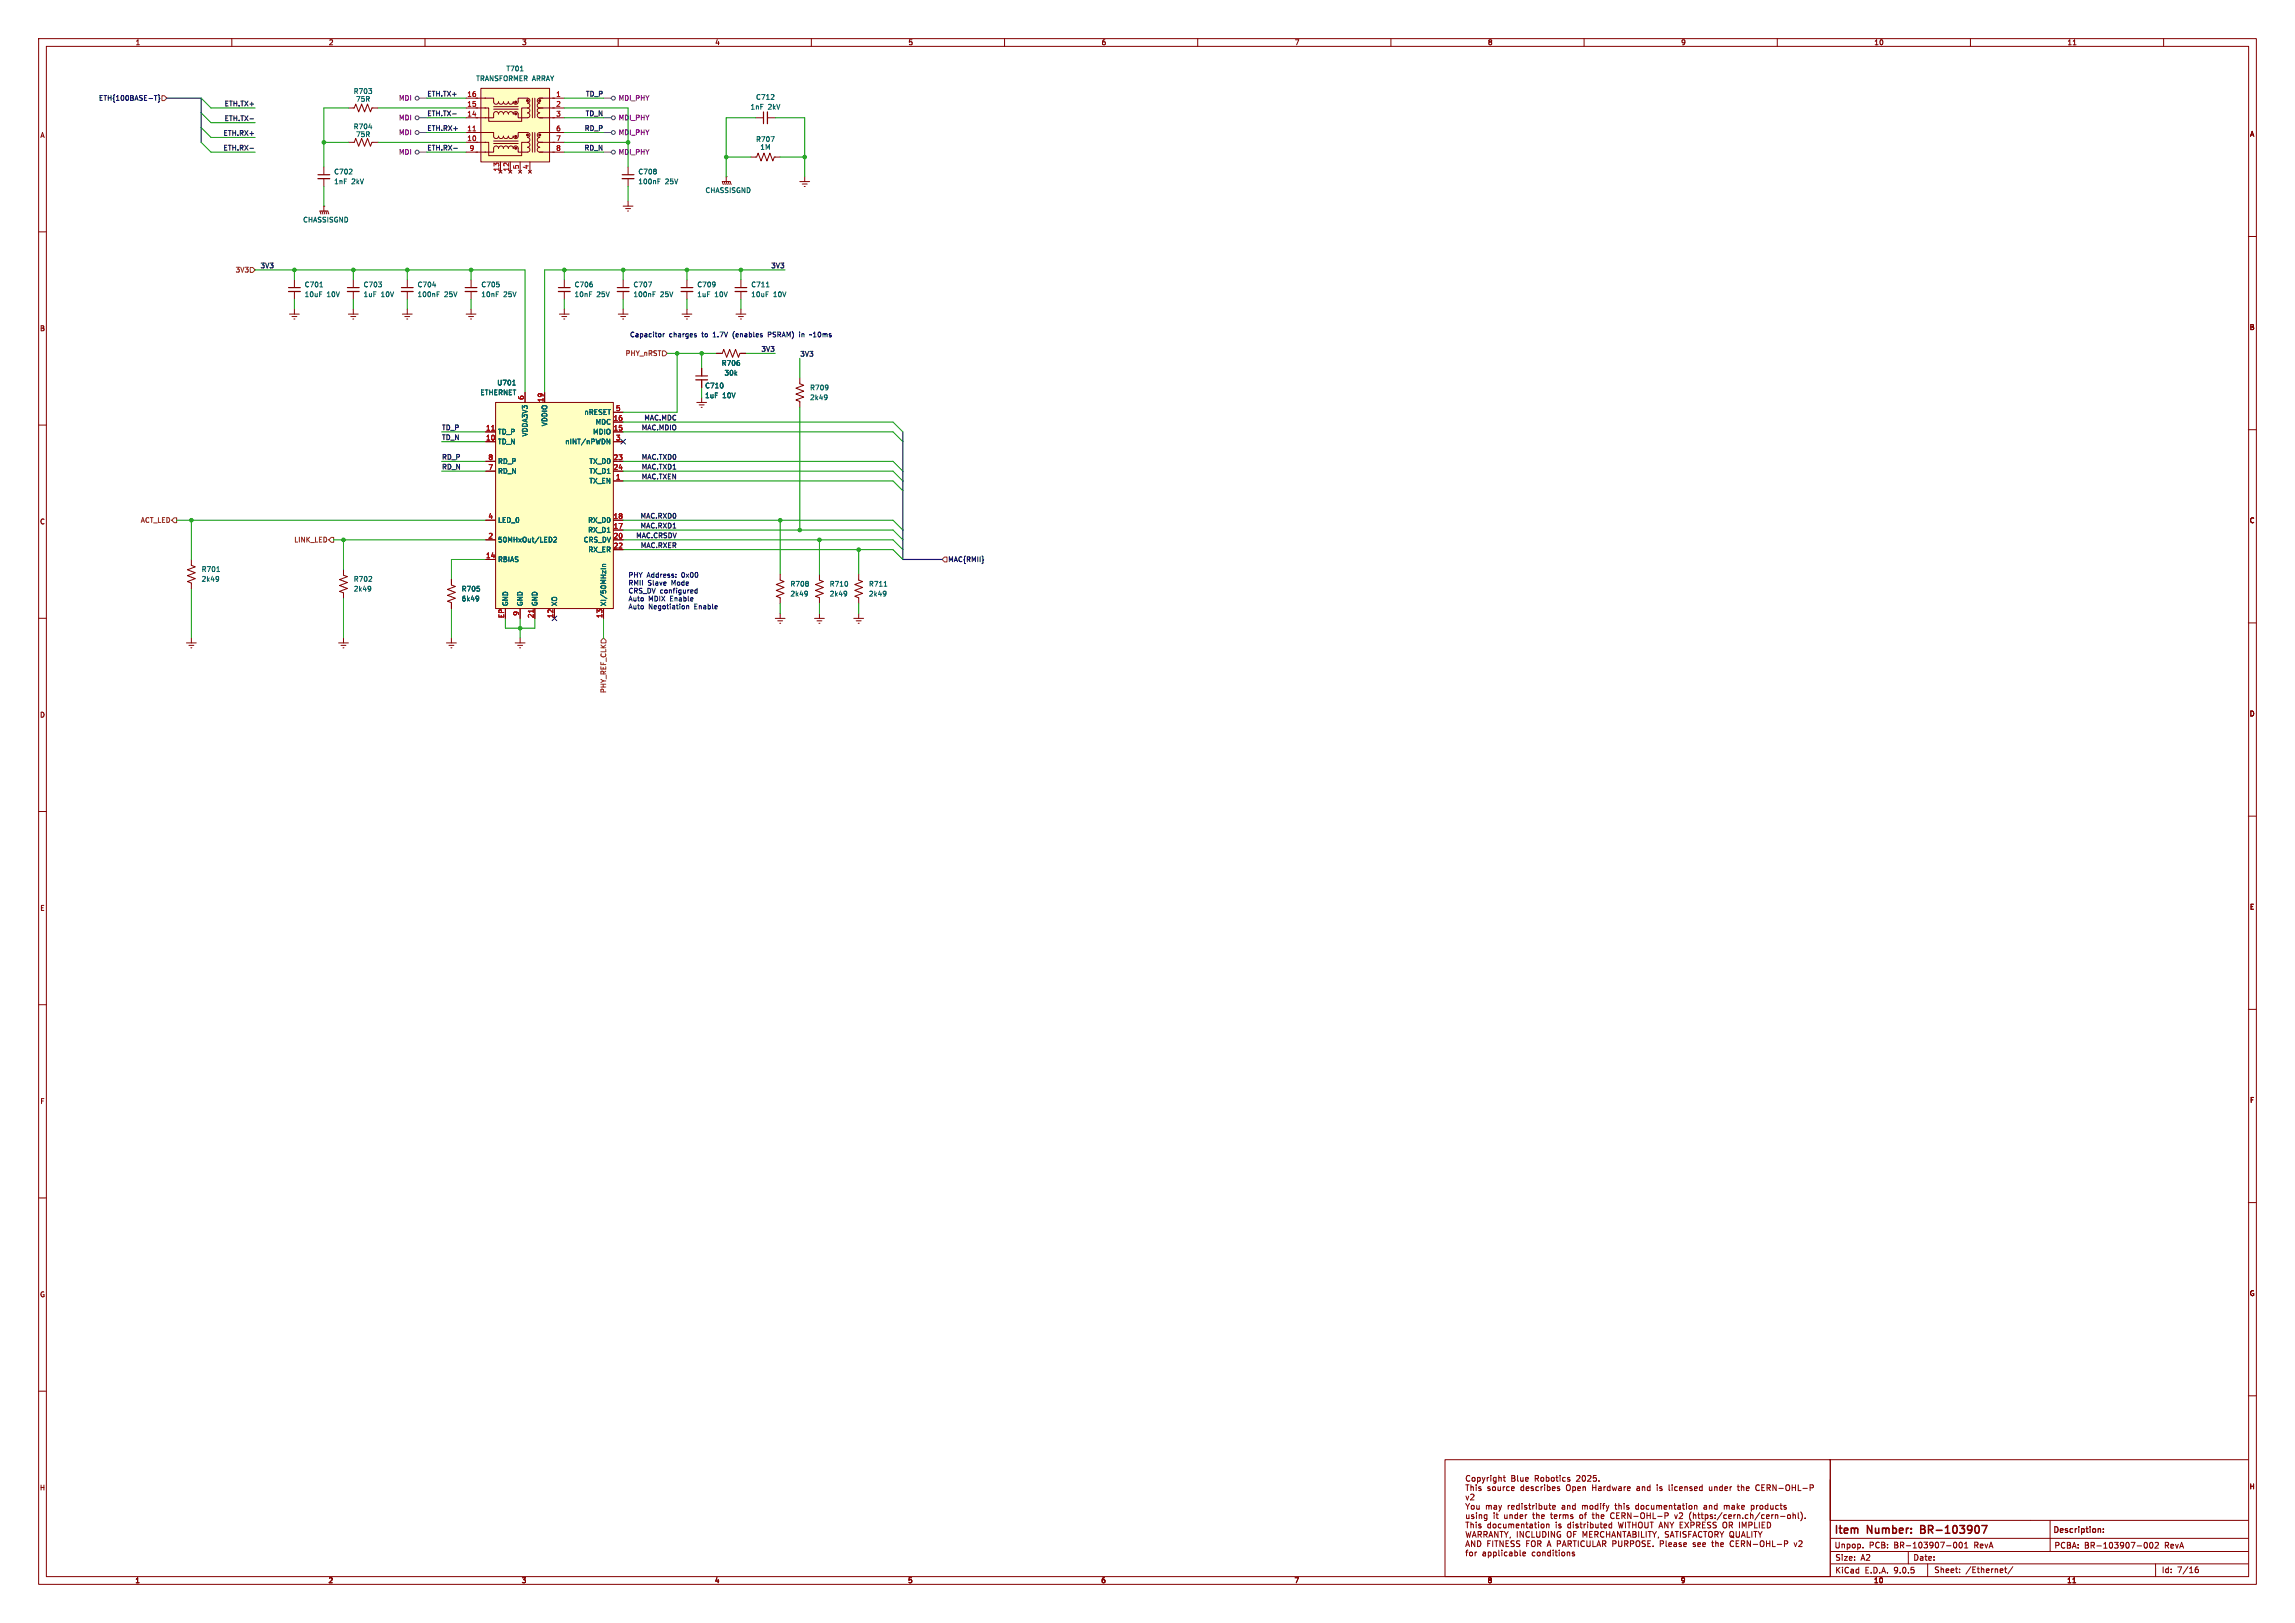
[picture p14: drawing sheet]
<svg xmlns="http://www.w3.org/2000/svg" width="594mm" height="420mm" viewBox="0 0 594 420" stroke-linecap="round" stroke-linejoin="round" font-family="sans-serif">
<defs><g id="words">
<g font-size="2.8" fill="#840000">
<text x="474.6" y="397.5">Item</text>
<text x="483.4" y="397.5">Number:</text>
<text x="498" y="397.5">BR-103907</text>
</g>
<g font-size="2.1" fill="#840000">
<text x="379.1" y="393.3">Copyright</text>
<text x="391" y="393.3">Blue</text>
<text x="397.2" y="393.3">Robotics</text>
<text x="421.6" y="393.3">source</text>
<text x="430.3" y="393.3">describes</text>
<text x="442.3" y="393.3">Open</text>
<text x="449.1" y="393.3">Hardware</text>
<text x="460.8" y="393.3">and</text>
<text x="466.2" y="393.3">is</text>
<text x="474.7" y="400.9">Unpop.</text>
<text x="483.7" y="400.9">PCB:</text>
<text x="490.3" y="400.9">BR-103907-001</text>
<text x="511.1" y="400.9">RevA</text>
<text x="531.3" y="397.1">Description:</text>
<text x="531.6" y="400.9">PCBA:</text>
<text x="539.4" y="400.9">BR-103907-002</text>
<text x="560.3" y="400.9">RevA</text>
<text x="474.9" y="404.1">Size:</text>
<text x="474.9" y="407.4">KiCad</text>
<text x="481.6" y="404.1">A2</text>
<text x="482.6" y="407.4">E.D.A.</text>
<text x="490.2" y="407.4">9.0.5</text>
<text x="495.1" y="404.1">Date:</text>
<text x="500.5" y="407.3">Sheet:</text>
<text x="508.7" y="407.3">/Ethernet/</text>
<text x="559.4" y="407.3">Id:</text>
<text x="563.5" y="407.3">7/16</text>
</g>
<g font-size="1.8" fill="#840000">
<text x="35" y="11.9">1</text>
<text x="85" y="11.9">2</text>
<text x="135" y="11.9">3</text>
<text x="185" y="11.9">4</text>
<text x="235" y="11.9">5</text>
<text x="285" y="11.9">6</text>
<text x="335" y="11.9">7</text>
<text x="385" y="11.9">8</text>
<text x="435" y="11.9">9</text>
<text x="485" y="11.9">10</text>
<text x="535" y="11.9">11</text>
<text x="10.3" y="35.9">A</text>
<text x="582.3" y="35.6">A</text>
<text x="10.3" y="85.9">B</text>
<text x="582.2" y="85.6">B</text>
<text x="10.3" y="135.9">C</text>
<text x="582.2" y="135.6">C</text>
<text x="10.3" y="185.9">D</text>
<text x="582.2" y="185.6">D</text>
<text x="10.3" y="235.9">E</text>
<text x="582.2" y="235.6">E</text>
<text x="10.3" y="285.9">F</text>
<text x="582.3" y="285.6">F</text>
<text x="10.3" y="335.9">G</text>
<text x="582.2" y="335.6">G</text>
<text x="10.2" y="385.9">H</text>
<text x="582.1" y="385.6">H</text>
<text x="34.9" y="409.9">1</text>
<text x="84.9" y="409.9">2</text>
<text x="134.9" y="409.9">3</text>
<text x="184.9" y="409.9">4</text>
<text x="234.9" y="409.9">5</text>
<text x="284.9" y="409.9">6</text>
<text x="334.9" y="409.9">7</text>
<text x="384.9" y="409.9">8</text>
<text x="434.9" y="409.9">9</text>
<text x="484.9" y="409.9">10</text>
<text x="534.9" y="409.9">11</text>
</g>
<g font-size="1.8" fill="#006464">
<text x="123.1" y="21.2">TRANSFORMER ARRAY</text>
<text x="131" y="18.6">T701</text>
<text x="91.4" y="24.5">R703</text>
<text x="92" y="26.5">75R</text>
<text x="194.1" y="28.5">1nF</text>
<text x="195.6" y="26">C712</text>
<text x="198.8" y="28.5">2kV</text>
<text x="91.4" y="33.6">R704</text>
<text x="92" y="35.7">75R</text>
<text x="195.6" y="36.9">R707</text>
<text x="196.7" y="39">1M</text>
<text x="86.4" y="45.3">C702</text>
<text x="86.4" y="47.9">1nF</text>
<text x="91" y="47.9">2kV</text>
<text x="165.1" y="45.3">C708</text>
<text x="165.1" y="47.9">100nF</text>
<text x="172.1" y="47.9">25V</text>
<text x="182.5" y="50.1">CHASSISGND</text>
<text x="78.3" y="57.8">CHASSISGND</text>
<text x="78.7" y="74.5">C701</text>
<text x="78.7" y="77.1">10uF</text>
<text x="84.6" y="77.1">10V</text>
<text x="94" y="74.5">C703</text>
<text x="94" y="77.1">1uF</text>
<text x="98.6" y="77.1">10V</text>
<text x="108" y="74.5">C704</text>
<text x="108" y="77.1">100nF</text>
<text x="115" y="77.1">25V</text>
<text x="124.5" y="74.5">C705</text>
<text x="124.5" y="77.1">10nF</text>
<text x="130.3" y="77.1">25V</text>
<text x="148.6" y="74.5">C706</text>
<text x="148.6" y="77.1">10nF</text>
<text x="154.4" y="77.1">25V</text>
<text x="163.8" y="74.5">C707</text>
<text x="163.8" y="77.1">100nF</text>
<text x="170.9" y="77.1">25V</text>
<text x="180.3" y="74.5">C709</text>
<text x="180.3" y="77.1">1uF</text>
<text x="185" y="77.1">10V</text>
<text x="194.3" y="74.5">C711</text>
<text x="194.3" y="77.1">10uF</text>
<text x="200.1" y="77.1">10V</text>
<text x="186.7" y="94.8">R706</text>
<text x="128.6" y="99.9">U701</text>
<text x="182.4" y="100.7">C710</text>
<text x="187.4" y="97.4">30k</text>
<text x="209.6" y="101.2">R709</text>
<text x="124.2" y="102.5">ETHERNET</text>
<text x="151.1" y="107.5">nRESET</text>
<text x="182.4" y="103.2">1uF</text>
<text x="187" y="103.2">10V</text>
<text x="209.6" y="103.7">2k49</text>
<text x="128.8" y="112.6">TD_P</text>
<text x="136.8" y="113.1" transform="rotate(-90 136.8 113.1)">VDDA3V3</text>
<text x="141.8" y="110.4" transform="rotate(-90 141.8 110.4)">VDDIO</text>
<text x="153.4" y="112.6">MDIO</text>
<text x="154" y="110.1">MDC</text>
<text x="128.8" y="115.2">TD_N</text>
<text x="146.2" y="115.2">nINT/nPWDN</text>
<text x="128.8" y="120.2">RD_P</text>
<text x="128.8" y="122.8">RD_N</text>
<text x="152.4" y="120.2">TX_D0</text>
<text x="152.4" y="122.8">TX_D1</text>
<text x="152.4" y="125.3">TX_EN</text>
<text x="128.8" y="135.5">LED_0</text>
<text x="152.1" y="135.5">RX_D0</text>
<text x="128.8" y="140.6">50MHxOut/LED2</text>
<text x="151" y="140.6">CRS_DV</text>
<text x="152.1" y="138">RX_D1</text>
<text x="152.2" y="143.1">RX_ER</text>
<text x="52.1" y="148.2">R701</text>
<text x="128.8" y="145.6">RBIAS</text>
<text x="52.1" y="150.7">2k49</text>
<text x="91.4" y="150.7">R702</text>
<text x="91.4" y="153.3">2k49</text>
<text x="119.4" y="153.3">R705</text>
<text x="119.4" y="155.8">6k49</text>
<text x="204.5" y="152">R708</text>
<text x="204.5" y="154.5">2k49</text>
<text x="214.6" y="152">R710</text>
<text x="214.6" y="154.5">2k49</text>
<text x="224.8" y="152">R711</text>
<text x="224.8" y="154.5">2k49</text>
<text x="131.7" y="157" transform="rotate(-90 131.7 157)">GND</text>
<text x="135.5" y="157" transform="rotate(-90 135.5 157)">GND</text>
<text x="139.3" y="157" transform="rotate(-90 139.3 157)">GND</text>
<text x="144.4" y="157" transform="rotate(-90 144.4 157)">XO</text>
<text x="157.1" y="157" transform="rotate(-90 157.1 157)">XI/50MHzIn</text>
</g>
<g font-size="1.8" fill="#000084">
<text x="25.5" y="26.3">ETH{100BASE-T}</text>
<text x="245.3" y="145.6">MAC{RMII}</text>
</g>
<g font-size="1.8" fill="#0f0f0f">
<text x="58" y="27.6">ETH.TX+</text>
<text x="110.5" y="25.1">ETH.TX+</text>
<text x="151.5" y="25.1">TD_P</text>
<text x="57.7" y="35.2">ETH.RX+</text>
<text x="58" y="31.4">ETH.TX-</text>
<text x="110.5" y="30.1">ETH.TX-</text>
<text x="110.5" y="33.9">ETH.RX+</text>
<text x="151.2" y="33.9">RD_P</text>
<text x="151.5" y="30.1">TD_N</text>
<text x="57.7" y="39">ETH.RX-</text>
<text x="110.5" y="39">ETH.RX-</text>
<text x="151.2" y="39">RD_N</text>
<text x="67.3" y="69.5">3V3</text>
<text x="199.5" y="69.5">3V3</text>
<text x="196.9" y="91.1">3V3</text>
<text x="207" y="92.4">3V3</text>
<text x="114.3" y="114">TD_N</text>
<text x="114.3" y="111.4">TD_P</text>
<text x="166" y="111.4">MAC.MDIO</text>
<text x="166.7" y="108.9">MAC.MDC</text>
<text x="114.3" y="119">RD_P</text>
<text x="166" y="119">MAC.TXD0</text>
<text x="114.3" y="121.6">RD_N</text>
<text x="166" y="124.1">MAC.TXEN</text>
<text x="166" y="121.6">MAC.TXD1</text>
<text x="165.7" y="136.8">MAC.RXD1</text>
<text x="165.7" y="134.3">MAC.RXD0</text>
<text x="164.5" y="139.4">MAC.CRSDV</text>
<text x="165.7" y="141.9">MAC.RXER</text>
</g>
<g font-size="1.8" fill="#840084">
<text x="103.2" y="26.3">MDI</text>
<text x="160" y="26.3">MDI_PHY</text>
<text x="103.2" y="31.3">MDI</text>
<text x="103.2" y="35.2">MDI</text>
<text x="160" y="35.2">MDI_PHY</text>
<text x="160" y="31.3">MDI_PHY</text>
<text x="103.2" y="40.2">MDI</text>
<text x="160" y="40.2">MDI_PHY</text>
</g>
<g font-size="1.8" fill="#a90000">
<text x="120.8" y="25.1">16</text>
<text x="120.8" y="27.7">15</text>
<text x="143.8" y="25.1">1</text>
<text x="143.8" y="27.7">2</text>
<text x="120.8" y="30.2">14</text>
<text x="120.8" y="34">11</text>
<text x="143.8" y="30.2">3</text>
<text x="143.8" y="34">6</text>
<text x="120.8" y="36.6">10</text>
<text x="121.4" y="39.1">9</text>
<text x="143.8" y="36.6">7</text>
<text x="143.8" y="39.1">8</text>
<text x="129.3" y="44.5" transform="rotate(-90 129.3 44.5)">13</text>
<text x="131.8" y="44.5" transform="rotate(-90 131.8 44.5)">12</text>
<text x="134.4" y="43.9" transform="rotate(-90 134.4 43.9)">5</text>
<text x="136.9" y="43.9" transform="rotate(-90 136.9 43.9)">4</text>
<text x="135.6" y="103.6" transform="rotate(-90 135.6 103.6)">6</text>
<text x="140.7" y="104.2" transform="rotate(-90 140.7 104.2)">19</text>
<text x="159.3" y="106.4">5</text>
<text x="125.7" y="111.5">11</text>
<text x="158.7" y="109">16</text>
<text x="158.7" y="111.5">15</text>
<text x="125.7" y="114">10</text>
<text x="126.3" y="119.1">8</text>
<text x="158.7" y="119.1">23</text>
<text x="159.3" y="114">3</text>
<text x="126.3" y="121.7">7</text>
<text x="158.7" y="121.7">24</text>
<text x="159.3" y="124.2">1</text>
<text x="126.3" y="134.4">4</text>
<text x="158.7" y="136.9">17</text>
<text x="158.7" y="134.4">18</text>
<text x="126.3" y="139.4">2</text>
<text x="158.7" y="142">22</text>
<text x="158.7" y="139.4">20</text>
<text x="125.7" y="144.5">14</text>
<text x="130.6" y="160.1" transform="rotate(-90 130.6 160.1)">EP</text>
<text x="134.4" y="159.5" transform="rotate(-90 134.4 159.5)">9</text>
<text x="138.2" y="160.1" transform="rotate(-90 138.2 160.1)">21</text>
<text x="143.3" y="160.1" transform="rotate(-90 143.3 160.1)">12</text>
<text x="156" y="160.1" transform="rotate(-90 156 160.1)">13</text>
</g>
<g font-size="1.8" fill="#725600">
<text x="60.9" y="70.7">3V3</text>
<text x="161.8" y="92.3">PHY_nRST</text>
<text x="36.3" y="135.5">ACT_LED</text>
<text x="76" y="140.6">LINK_LED</text>
<text x="157.1" y="179.5" transform="rotate(-90 157.1 179.5)">PHY_REF_CLK</text>
</g>
<g font-size="1.8" fill="#0000c2">
<text x="162.9" y="87.5">Capacitor</text>
<text x="173.2" y="87.5">charges</text>
<text x="181.8" y="87.5">to</text>
<text x="184.8" y="87.5">1.7V</text>
<text x="190.1" y="87.5">(enables</text>
<text x="199.5" y="87.5">PSRAM)</text>
<text x="207.8" y="87.5">in</text>
<text x="210.7" y="87.5">~10ms</text>
<text x="162.6" y="149.7">PHY Address:</text>
<text x="176.5" y="149.7">0x00</text>
<text x="162.6" y="151.7">RMII</text>
<text x="162.6" y="153.8">CRS_DV configured</text>
<text x="162.6" y="155.8">Auto</text>
<text x="167.7" y="151.7">Slave</text>
<text x="167.8" y="155.8">MDIX</text>
<text x="173.5" y="155.8">Enable</text>
<text x="173.9" y="151.7">Mode</text>
<text x="162.6" y="157.9">Auto</text>
<text x="167.8" y="157.9">Negotiation</text>
<text x="179.8" y="157.9">Enable</text>
</g>
</g></defs>
<g fill="none" stroke="#840000" stroke-width=".26">
<path d="M10 10h574v400h-574zM12 12h570v396h-570zM60 10v2M110 10v2M160 10v2M210 10v2M260 10v2M310 10v2M360 10v2M410 10v2M460 10v2M510 10v2"/>
<path d="M536.6 11.6h.7M560 10v2M90.2 27.9h1.5l.4-1 .7 2.1 .8-2.1 .8 2.1 .7-2.1 .8 2.1 .4-1.1h1.5M195.6 30.5h2M198.6 30.5h2.1M162.6 43.2v2M162.6 46.2v2.1M187.2 47.8l-.3-.8h2.1l.2 .8M187.5 47l.2 .8M188 45.7v1.3l.2 .8M188 45.7h.1M188.5 47l.2 .8"/>
<path d="M194.3 40.6h1.5l.4-1 .8 2.1 .7-2.1 .8 2.1 .8-2.1 .7 2.1 .4-1.1h1.5M207 47h2.5M207.6 47.6h1.3M208.2 48.3h.2M208.3 45.7v1.3M10 60h2M91.4 72.4v2M91.4 75.4v2.1M105.4 72.4v2M105.4 75.4v2.1M161.3 72.4v2M161.3 75.4v2.1"/>
<path d="M177.8 72.4v2M177.8 75.4v2.1M191.8 72.4v2M191.8 75.4v2.1M581.9 61.2h2M74.9 81.3h2.6M75.6 81.9h1.2M76.1 82.6h.2M76.2 80v1.3M90.2 81.3h2.5M90.8 81.9h1.3M91.3 82.6h.3"/>
<path d="M91.4 80v1.3M144.8 81.3h2.5M145.4 81.9h1.3M145.9 82.6h.3M146 80v1.3M160 81.3h2.6M160.7 81.9h1.2M161.2 82.6h.2M161.3 80v1.3M176.5 81.3h2.6M177.2 81.9h1.2M177.7 82.6h.2"/>
<path d="M177.8 80v1.3M185.4 91.4h1.5l.4-1 .8 2.1 .7-2.1 .8 2.1 .8-2.1 .7 2.1 .4-1.1h1.5M207 97.8v1.5l1 .4-2 .8 2 .7-2 .8 2 .7-2 .8 1 .4v1.5M10 110h2M581.9 111.2h2M49.5 144.8v1.5l1 .4-2 .7 2 .8-2 .8 2 .7-2 .8 1 .4v1.5M88.9 147.3v1.5l1 .4-2 .8 2 .7-2 .8 2 .8-2 .7 1 .4v1.5M201.9 148.6v1.5l1 .4-2 .8 2 .7-2 .8 2 .7-2 .8 1 .4v1.5M212.1 148.6v1.5l1 .4-2 .8 2 .7-2 .8 2 .7-2 .8 1 .4v1.5M222.2 148.6v1.5l1.1 .4-2.1 .8 2.1 .7-2.1 .8 2.1 .7-2.1 .8 1 .4v1.5M10 160h2M48.3 166.4h2.5"/>
<path d="M48.9 167h1.3M49.4 167.6h.3M49.5 165.1v1.3M115.6 166.4h2.5M116.2 167h1.3M116.7 167.6h.3M116.8 165.1v1.3M133.3 166.4h2.6M134 167h1.3M134.5 167.6h.2M134.6 165.1v1.3M581.9 161.2h2"/>
<path d="M10 210h2M581.9 211.2h2M10 260h2M581.9 261.2h2M10 310h2M581.9 311.2h2M10 360h2M374 377.7h99.7v30.3h-99.7zM473.7 377.7h108.2M473.7 377.7v30.3M581.9 361.2h2M379.4 384.2h.8"/>
<path d="M379.4 389.1l.5 .7M379.4 387.1l.4 1 .3-1M379.4 396.3l.4 1.5 .3-1.1 .3 1.1 .3-1.5M379.5 399.8h.7M379.8 384.2v1.5M379.8 393.9v1.5M379.9 389.8v.8M380.4 389.1l-.5 .7M380.4 382a.67 .67 0 0 0-.9 .6 .67 .67 0 0 0 .9 .6M380.6 386.8l.6-.2 .3 .5-.9 1h.9M380.7 384.2v1.5M380.7 393.9v1.5"/>
<path d="M380.7 384.9l.6-.1 .1 .9M380.9 389.7l.2-.1 .4 .1-.1 .8-.5-.1zM380.9 394.4l-.2 .1M381.1 397.8l.5-1.5 .5 1.5M381.1 382.4l.4-.1 .3 .3v.4l-.3 .3-.5-.3zM381.1 394.4l.3 .2v.8M381.2 397.4h.7M381.7 398.7v1.5l-.8-1.5v1.5M382.1 384.2v.2M382.1 384.7v1M382.1 394.4v1M382.2 389.6l.1 .9 .6-.1"/>
<path d="M382.4 382.4l.5-.1 .2 .3-.1 .6h-.6M382.4 382.3v1.5M382.4 398.7a.76 .76 0 0 1 .9 .8 .76 .76 0 0 1-.9 .7zM382.6 397.1l.7-.1 .1-.6-.8-.1v1.5M382.9 389.6v1M382.9 397.1l.5 .7M382.9 394.4l-.2 .2 .1 .2 .5 .2 .1 .2-.3 .2-.4-.1M383.1 394.4l.2 .1M383.3 384.8l-.4-.1-.2 .2 .1 .3 .5 .1v.4h-.6M383.6 382.3l.4 1M384 383.3l-.4 .5M384.1 397.1l.7-.1 .1-.6-.8-.1v1.5"/>
<path d="M384.4 382.3l-.4 1M384.4 397.1l.5 .7M384.7 389.7l.4-.1 .3 .2M384.7 389.6v1M384.9 382.3v1M385.1 399.4h.5M385.4 382.3l-.5 .3M385.4 389.8l.2-.2h.3l.1 1M385.4 389.8v.8M385.4 397.8l.5-1.5 .5 1.5M385.4 394.4l-.3 .3v.4l.3 .3 .4-.1M385.5 397.4h.7"/>
<path d="M385.6 384.8l-.3-.1-.2 .2v.3l.5 .1v.4h-.5M385.6 394.4l.2 .1M385.8 398.7h-.7v1.5M385.8 393.9v1.5M385.9 381.8v.2M385.9 382.3v1M386.4 398.7v1.5M386.4 384.9l.2-.2 .4 .2-.1 .8-.5-.1zM386.7 389.6h.6l.1 1M386.7 394.4l-.3 .3v.4l.3 .3 .5-.3v-.4l-.3-.3M386.9 398.7h.8M387.2 382.4l-.4-.1-.3 .3 .1 .6h.6"/>
<path d="M387.2 382.3v1.2l-.3 .3-.3-.1M387.3 398.7v1.5M387.4 389.9l-.8 .3 .3 .4 .5-.1M387.7 396.3v1.5l-.8-1.5v1.5M387.7 384.7l.1 1 .6-.1M387.9 389.6l.4 1M387.9 382.5l.6-.1 .1 .9M387.9 381.8v1.5M388.1 394.4l-.3 .3v.4l.3 .3 .4-.1M388.2 396.3h.9M388.3 390.6l-.4 .5M388.4 394.4l.1 .1"/>
<path d="M388.4 384.7v1M388.6 389.6l-.3 1M388.6 396.3v1.5M389.1 382.3h.5M389.1 384.7v1M389.1 398.7v1.5l-.9-1.5v1.5M389.1 394.4l.1 .9 .6-.1M389.3 381.8v1.3l.3 .2M389.4 396.3l.5 .8M389.4 392l.1 .9 .6-.1M389.5 384.7l-.4 .3M389.8 394.4v1"/>
<path d="M389.8 399.4h.5M389.9 397.1v.7M390.1 392v1M390.4 389.6v1M390.4 396.3l-.5 .8M390.5 394.5l.4-.1 .2 .2M390.5 394.4v1M390.5 398.7h-.7v1.5h.7M390.6 384.8l-.4-.1-.3 .3 .2 .7h.5M390.8 389.6l-.4 .2M390.9 397.7l-.1 .3M391.1 394.6l.3-.2 .3 .1 .1 .9"/>
<path d="M391.1 394.6v.8M391.2 385.2l.7-.1v-.3l-.5-.1-.2 .2 .1 .8h.6M391.2 390.1l.7-.2v-.3h-.5l-.2 .2 .1 .7h.6M391.3 381.8h.5l.3 .3-.3 .4 .3 .2v.3l-.2 .3h-.6zM391.3 382.5h.5M391.9 398.8l-.8 .1v.4l.7 .3 .1 .3-.3 .3-.5-.1M392.4 394.9l.7-.2v-.2l-.5-.1-.2 .2 .1 .7h.6M392.7 396.3v1.5M392.8 381.8v1.3l.2 .2M393.2 389.6h-.4l-.3 .2 .1 .7h.6M393.2 389.1v1.5M393.4 398.8l-.8 .1v.4l.6 .3 .2 .3-.3 .3-.6-.1"/>
<path d="M393.6 382.3v.9h.6M393.8 394.5h.6v.9M393.8 394.4v1M393.9 389.1v.1M393.9 389.6v1M394.2 382.3v1M394.3 396.3v1.5l-.9-1.5v1.5M394.4 384.8l-.5-.1-.3 .3 .2 .7h.6M394.4 384.2v1.5M394.9 382.8l.7-.1-.1-.3-.4-.1-.2 .2v.7h.6M394.9 394.4h.6M395 385.2l.7-.1-.1-.3-.4-.1-.2 .2 .1 .8h.5"/>
<path d="M395.1 393.9v1.3l.4 .2M395.1 389.6h-.3l-.2 .2v.2l.5 .1v.4h-.5M395.1 399.4h.5M395.6 389.6h.6M395.9 389.1v1.2l.3 .3M395.9 396.4a.67 .67 0 0 0-1 .7 .67 .67 0 0 0 1 .6M395.9 398.7h-.8v1.5M396 394.5h.6v.9M396.4 398.9l.3-.2a.5 .5 0 0 1 .7 .5v.5a.5 .5 0 0 1-.5 .5 .5 .5 0 0 1-.5-.5zM396.5 396.3v1.5h.7M396.6 392h.6M396.6 394.7l-.7 .3 .2 .4 .5-.1"/>
<path d="M396.7 389.6v1M396.9 384.8l-.4-.1-.2 .2 .1 .3 .5 .1v.4h-.6M397.1 394.4h.6M397.1 389.6l-.4 .2M397.4 393.9v1.3l.3 .2M397.4 382.6l.7-.1v-.5l-.7-.2v1.5M397.6 389.1v.1M397.6 389.6v1M397.7 382.6l.5 .7M397.7 396.3v1.2l.3 .3 .6-.3v-1.2M398 399.5l.7-.1 .1-.5-.8-.2v1.5M398.1 394h.1"/>
<path d="M398.2 393.9v.1M398.2 394.4v1M398.2 384.8l-.4-.1-.3 .3 .1 .7h.6M398.3 394h-.1M398.4 389.6h.4l.3 .2-.2 .7h-.5M398.4 389.1v1.5M398.4 399.5l.5 .7M398.9 384.7v1M398.9 394.5l.2-.1 .5 .1-.1 .8-.6-.1zM398.9 382.4l.4-.1 .3 .3v.4l-.3 .3-.5-.3zM399.3 384.7l-.4 .3M399.3 396.3a.76 .76 0 0 1 .9 .8 .76 .76 0 0 1-.9 .7z"/>
<path d="M399.7 389.6l.1 .9 .6-.1M399.8 384.2v.2M399.8 384.7v1M400.2 382.4l.4-.1 .3 .3-.1 .6h-.6M400.2 381.8v1.5M400.3 394.5h.6v.9M400.3 394.4v1M400.4 389.6v1M400.5 384.8l.4-.1 .3 .3-.1 .7h-.6M400.5 384.2v1.5M400.6 399.8h.7M400.8 396.3v1.5"/>
<path d="M400.9 389.6h.5M401.1 389.1v1.2l.3 .3M401.6 382.4l.4-.1 .3 .3v.4l-.3 .3-.5-.3zM401.8 385.2l.7-.1-.1-.3-.4-.1-.2 .2 .1 .8h.5M401.9 390.1l.7-.2-.1-.3h-.4l-.2 .2v.7h.6M402.4 396.3v1.5l-.9-1.5v1.5M402.7 382.3h.6M402.7 394h.1M402.8 393.9v.1M402.8 394.4v1M402.9 394h-.1M402.9 381.8v1.3l.4 .2"/>
<path d="M403.1 399.5l.7-.1 .1-.5-.8-.2v1.5M403.6 384.8l-.3-.1-.2 .2v.3l.5 .1v.4h-.5M403.8 381.8v.2M403.8 382.3v1M403.9 396.4a.68 .68 0 0 0-.9 .7 .68 .68 0 0 0 .9 .6v-.5h-.3M404 394.5l-.4-.1-.2 .2 .1 .2 .5 .2v.3h-.6M404.4 389.6h.5l.1 1M404.5 399.8h.7M405 389.9l-.7 .3 .2 .4 .5-.1M405.1 382.4l-.4-.1-.3 .3 .2 .6h.5M405.6 384.3l.2-.1a.5 .5 0 0 1 .6 .5v.5a.5 .5 0 0 1-.5 .5 .5 .5 0 0 1-.5-.5zM405.7 389.7l.6-.1 .1 1"/>
<path d="M405.7 389.6v1M405.7 396.5l.3-.2a.5 .5 0 0 1 .6 .5v.5a.5 .5 0 0 1-.5 .5 .5 .5 0 0 1-.5-.5zM405.9 399.5l.7-.1v-.5l-.7-.2v1.5M406.2 399.5l.5 .7M406.3 382.4l-.4-.1-.2 .2 .1 .2 .5 .2v.3h-.6M406.5 393.9v1.5M406.5 394.5l-.4-.1-.3 .3 .1 .6h.6M407.1 392h-.4l-.2 .2 .1 .2 .5 .1v.4h-.6M407.1 384.8l.4-.1 .3 .3-.2 .7h-.5M407.1 384.7v1.5M407.1 398.7h.9M407.2 393.9v.1"/>
<path d="M407.2 394.4v1M407.3 397h.5M407.6 398.7v1.5M407.7 389.6h-.4l-.3 .2 .1 .7h.6M407.7 389.1v1.5M408 396.3h-.7v1.5M408.1 382l.5-.2 .3 .4-.9 1.1h.9M408.4 385.2l.7-.1-.1-.3-.4-.1-.2 .2v.8h.6M408.4 394.5l-.3-.1-.2 .2v.2l.5 .2v.3h-.5M408.5 398.7v1.5M408.9 394.4h.6M408.9 392.1l.2-.1 .5 .1-.1 .8-.6-.1z"/>
<path d="M409.1 393.9v1.3l.4 .2M409.6 389.7l.4-.1 .2 .2M409.6 389.6v1M409.6 382l.3-.2a.8 .8 0 0 1 .5 .8 .8 .8 0 0 1-.5 .7l-.4-.6zM409.7 384.9l.6-.1 .1 .9M409.7 384.7v1M409.7 397.8v-1.5l.5 1.1 .5-1.1v1.5M410 394.4v1M410.1 392h.5M410.1 398.9a.67 .67 0 0 0-1 .6 .67 .67 0 0 0 1 .6M410.2 389.8l.2-.2h.4l.1 1M410.2 389.8v.8"/>
<path d="M410.4 394.4l-.4 .3M410.6 391.5l-.3 .2v1.3M410.7 398.7v1.2l.3 .3 .6-.3v-1.2M410.9 393.9v.1M410.9 394.4v1M410.9 382l.6-.2 .3 .4-.9 1.1h.9M411.4 397h.5M411.6 389.7l.2-.1 .4 .1-.1 .8-.5-.1zM411.6 394.5l.5-.1 .3 .3-.2 .6h-.6M411.6 393.9v1.5M412.1 392h.5M412.1 396.3h-.7v1.5h.7"/>
<path d="M412.2 384.2v1.5M412.2 384.9h.9M412.3 391.5v1.3l.3 .2M412.3 398.7v1.5h.7M412.8 397.1l.7-.1 .1-.6-.8-.1v1.5M413 394.4l.1 .9 .5-.1M413.1 384.2v1.5M413.1 392.1l.6-.1 .1 1M413.1 391.5v1.5M413.1 381.8h-.7v.7h.7v.7l-.2 .1-.5-.1M413.1 397.1l.5 .7M413.4 399.8h.7"/>
<path d="M413.6 389.6h-.5l-.2 .2 .1 .7h.6M413.6 389.1v1.5M413.6 394.4v1M413.8 384.8h.6v.9M413.9 383.2v.1M414.1 394.4h.6M414.3 389.1v.1M414.3 389.6v1M414.4 393.9v1.3l.3 .2M414.4 392.5l.7-.2v-.3h-.5l-.2 .2 .1 .7h.6M414.4 385.1l-.7 .3 .2 .3h.5M414.8 389.6h.6"/>
<path d="M414.8 399.5l.7-.1 .1-.5-.8-.2v1.5M415.1 394.9l.8-.2-.1-.2-.4-.1-.3 .2 .1 .7h.6M415.1 384.7v1M415.1 396.4a.67 .67 0 0 0-.9 .7 .67 .67 0 0 0 .9 .6M415.1 399.5l.5 .7M415.4 389.1l-.4 .2v1.3M415.6 384.7l-.5 .3M415.7 389.6l.4 1M415.8 397h.8M415.8 396.3v1.5M416.1 390.6l-.4 .5M416.4 389.6l-.3 1"/>
<path d="M416.6 396.3v1.5M416.7 384.8l-.4-.1-.3 .3 .1 .7h.6M416.7 384.2v1.5M417.1 394.5l-.4-.1-.3 .3 .2 .6h.5M417.1 393.9v1.5M417.1 397.8l.5-1.5 .5 1.5M417.3 384.7l.3 1 .3-.7 .2 .7 .3-1M417.3 397.4h.7M417.4 399.5l.7-.1 .1-.5-.8-.2v1.5M417.8 391.6a.67 .67 0 0 0-1 .6 .67 .67 0 0 0 1 .6M417.9 389.6h.6M418.1 389.1v1.2l.4 .3"/>
<path d="M418.4 392.2h.5M418.9 393.9l.3 1.5 .3-1.1 .3 1.1 .3-1.5M418.9 398.7v1.2l.3 .3 .6-.3v-1.2M419 389.7l.6-.1v1M419 389.1v1.5M419 384.8h.6v.9M419.1 391.5h-.7v1.5h.7M419.5 396.3v1.5l-.9-1.5v1.5M419.6 385.1l-.7 .3 .2 .3h.5M419.8 392.3l.7-.1 .1-.6-.8-.1v1.5M420 396.3h.9M420.1 392.3l.5 .7"/>
<path d="M420.4 389.1v.1M420.4 389.6v1M420.4 384.7v1M420.4 396.3v1.5M420.5 399.5l.7-.1 .1-.5-.8-.2v1.5M420.7 393.9v1.5M420.8 384.7l-.4 .3M420.9 399.5l.5 .7M421.1 397.8l.5-1.5 .5 1.5M421.2 385.2l.7-.1v-.3l-.5-.1-.2 .2 .1 .8h.6M421.3 397.4h.7M421.6 389.6h-.4l-.2 .2 .1 .2 .5 .1v.4h-.6"/>
<path d="M421.6 393.9v1.5M422 399.5l.7-.1 .1-.5-.8-.2v1.5M422.6 393.9v1.5M422.6 394.6h.8M422.6 396.3h.5l.3 .3-.3 .4 .3 .2 .1 .3-.3 .3h-.6zM422.6 397h.5M423.4 393.9v1.5M423.5 398.9l.3-.2a.5 .5 0 0 1 .6 .5v.5a.5 .5 0 0 1-.5 .5 .5 .5 0 0 1-.5-.5zM423.7 384.8h.6l.1 .9M424.1 389.6h-.5l-.2 .2 .1 .7h.6M424.1 389.1v1.5M424.1 396.3v1.5"/>
<path d="M424.3 394l-.2 .9a.5 .5 0 0 0 .5 .5 .5 .5 0 0 0 .5-.5l-.2-.9M424.4 385.1l-.8 .3 .3 .3h.5M424.8 389.7l.2-.1 .4 .1v.8l-.6-.1zM424.9 396.3v1.5h.7M425.1 384.9l.5-.1 .1 .9M425.1 384.7v1M425.7 393.9v1.2l.3 .3 .6-.3v-1.2M425.9 398.8l-.8 .1v.4l.6 .3 .2 .3-.3 .3-.6-.1M426.1 396.3v1.5M426.5 399.4h.5M426.6 396.3h.8M426.8 389.6h-.4l-.3 .2 .1 .7h.6"/>
<path d="M427 396.3v1.5M427.1 384.8l-.5-.1-.2 .3 .1 .7h.6M427.1 384.2v1.5M427.2 398.7h-.7v1.5h.7M427.4 389.6l.1 .9 .6-.1M427.5 393.9v1.5M427.7 396.3l.5 .8M427.9 393h.7M428.1 389.6v1M428.2 397.1v.7M428.7 396.3l-.5 .8M428.8 389.7l.4-.1 .2 .2"/>
<path d="M428.8 389.6v1M428.9 384.2v.2M428.9 384.7v1M429.1 392.4h1.1M429.3 397.7l-.2 .3M429.4 395.4l.5-1.5 .5 1.5M429.4 389.8l.2-.2h.4l.1 1M429.4 389.8v.8M429.5 395h.7M429.7 399.5l.7-.1 .1-.5-.8-.2v1.5M430.1 384.8l-.3-.1-.2 .2v.3l.5 .1v.4h-.5M430.7 390.1l.7-.2v-.3h-.5l-.2 .2 .1 .7h.6"/>
<path d="M431.2 398.7v1.3l.2 .2M431.7 393.9v1.5l-.8-1.5v1.5M431.9 396.4h-.8v.5l.6 .3 .2 .3-.3 .3-.6-.1M431.9 399.7l.7-.1v-.3l-.5-.1-.2 .2 .1 .7h.6M432 384.2v1.3l.2 .2M432.1 389.7l.5-.1 .1 1M432.1 389.6v1M432.2 393.9l.5 .8M432.3 397.8l.5-1.5 .5 1.5M432.4 397.4h.7M432.7 394.7v.7M432.8 384.2v.2"/>
<path d="M432.8 384.7v1M433.2 389.6h.6M433.2 393.9l-.5 .8M433.3 399.3h.6v.9M433.4 389.1v1.2l.4 .3M433.6 396.3h.8M433.9 399.6l-.7 .3 .2 .3 .5-.1M434 396.3v1.5M434.1 384.8l-.4-.1-.3 .3 .2 .7h.5M434.3 389.6h.6v1M434.7 385.2l.7-.1v-.3l-.5-.1-.2 .2 .1 .8h.6M434.9 393.9v1.5h.7"/>
<path d="M434.9 394.6h.5M434.9 389.9l-.7 .3 .2 .4 .5-.1M434.9 396.3v1.5M435.1 399.3l-.3-.1-.2 .2v.2l.5 .2v.3h-.5M435.4 389.6h.6M435.6 389.1v1.2l.4 .3M435.8 399.7l.7-.1-.1-.3-.4-.1-.2 .2 .1 .7h.5M436.1 393.9l1 1.5M436.1 384.9l.5-.1 .1 .9M436.1 384.7v1M436.4 396.4h-.8v.5l.7 .3 .1 .3-.3 .3-.5-.1M436.5 389.1v.1"/>
<path d="M436.5 389.6v1M437.1 393.9l-1 1.5M437.1 397h.5M437.2 389.7l.2-.1 .5 .1-.1 .8-.6-.1zM437.6 393.9v1.5M437.8 396.3h-.7v1.5M437.9 384.8l-.3-.1-.2 .2v.3l.5 .1v.4h-.5M438.1 397.8l.5-1.5 .5 1.5M438.3 397.4h.7M438.4 394l.1 .2-.1 .4-.8 .1M438.6 389.6v1M438.6 389.7l.5-.1 .1 1"/>
<path d="M438.6 385.2l.7-.1-.1-.3-.4-.1-.2 .2v.8h.6M438.8 399.3l-.4-.1-.2 .2 .1 .2 .5 .2v.3h-.6M439.1 393.9v1.5M439.4 392h.6M439.4 399.7l.7-.1v-.3l-.5-.1-.2 .2 .1 .7h.6M439.5 394.7l.5 .7M439.9 394l.1 .2-.1 .4-.8 .1M439.9 393h.1M440.3 392h.6M440.5 391.5v1.3l.4 .2M440.5 396.4a.67 .67 0 0 0-.9 .7 .67 .67 0 0 0 .9 .6M440.6 384.8l-.5-.1-.2 .3 .1 .7h.6"/>
<path d="M440.6 384.2v1.5M440.6 394.6h.5M440.7 399.7l.7-.1v-.3l-.5-.1-.2 .2 .1 .7h.6M440.9 396.3h.9M441.1 389.6h.5l.1 1M441.4 392.9l.4 .1M441.4 392v1.5M441.4 393.9h-.8v1.5h.8M441.4 396.3v1.5M441.7 389.9l-.7 .3 .2 .4 .5-.1M441.8 392h-.4M441.9 394.3l.9 .7-.3 .4-.6-.1"/>
<path d="M442.3 396.5l.3-.2a.5 .5 0 0 1 .6 .5v.5a.5 .5 0 0 1-.5 .5 .5 .5 0 0 1-.5-.5zM442.4 389.7l.6-.1 .1 1M442.4 389.6v1M442.4 384.7l.1 1 .6-.1M443 399.2h.6M443.1 384.7v1M443.2 398.7v1.3l.4 .2M443.4 394.3l.8 .7-.3 .4-.5-.1M443.8 384.9l.6-.1v.9M443.8 384.7v1M443.9 397.1l.7-.1v-.6l-.7-.1v1.5M444.1 399.4l.5-.1 .1 .9"/>
<path d="M444.1 398.7v1.5M444.2 397.1l.5 .7M444.4 389.1v1.5M444.4 389.6h-.4l-.3 .2 .2 .7h.5M445.1 396.3l.5 .8M445.4 399.7l.7-.1-.1-.3-.4-.1-.2 .2v.7h.6M445.6 397.1v.7M445.8 384.8l-.4-.1-.3 .3 .1 .7h.6M445.8 384.2v1.5M445.9 394.4v.5a.5 .5 0 0 0 .5 .5 .5 .5 0 0 0 .5-.5v-.5M446.1 396.3l-.5 .8M446.3 389.7l.4-.1 .2 .2"/>
<path d="M446.3 389.6v1M446.4 385.2l.7-.1v-.3l-.5-.1-.2 .2 .1 .8h.6M446.9 389.8l.2-.2h.4l.1 1M446.9 389.8v.8M447.6 394.7l.7-.1 .1-.6-.8-.1v1.5M447.8 384.7v1M447.8 396.5l.3-.2a.5 .5 0 0 1 .6 .5v.5a.5 .5 0 0 1-.5 .5 .5 .5 0 0 1-.5-.5zM447.9 392l.2 .3-.7 .2M447.9 394.7l.5 .7M448 397.4l.8 .5M448.1 392.9l-.2 .1M448.2 384.7l-.4 .3"/>
<path d="M448.3 389.6h.6v1M448.7 398.9a.67 .67 0 0 0-.9 .6 .67 .67 0 0 0 .9 .6M448.9 389.9l-.7 .3 .2 .4 .5-.1M449.4 399.4h.5M449.4 396.3v1.2l.2 .3 .6-.3v-1.2M449.6 389.1v1.5M449.6 384.7h.6M449.8 390l.4 .6M449.9 384.2v1.3l.3 .2M450.1 398.7h-.7v1.5h.7M450.2 389.6l-.6 .5M450.2 393.9v1.5"/>
<path d="M450.7 384.9l.6-.1 .1 .9M450.7 384.2v1.5M450.7 399.5l.7-.1 .1-.5-.8-.2v1.5M450.7 397.8l.5-1.5 .5 1.5M450.8 390.1l.7-.2-.1-.3h-.4l-.2 .2 .1 .7h.5M450.9 397.4h.7M450.9 395.4v-1.5l.5 1.1 .5-1.1v1.5M451.1 399.5l.5 .7M452 385.2l.7-.1-.1-.3-.4-.1-.2 .2 .1 .8h.5M452.2 396.3v1.5h.7M452.6 393.9v1.5M453.1 398.7v1.5l-.9-1.5v1.5"/>
<path d="M453.3 389.6h.4l.3 .2-.1 .7h-.6M453.3 389.6v1.5M453.4 394l.1 .2-.1 .4-.8 .1M453.4 396.3v1.5M453.8 399.6h1.1M453.9 396.3h.9M454.1 393.9v1.5h.8M454.4 396.3v1.5M454.6 389.6v1M455.1 389.6l-.5 .2M455.1 396.3l.5 .8M455.4 384.4a.67 .67 0 0 0-1 .6 .67 .67 0 0 0 1 .6"/>
<path d="M455.4 393.9v1.5M455.6 389.7l.2-.1 .4 .1-.1 .8-.5-.1zM455.6 397.1v.7M455.6 398.9l.3-.2a.5 .5 0 0 1 .7 .5v.5a.5 .5 0 0 1-.5 .5 .5 .5 0 0 1-.5-.5zM456 384.9h.5M456.1 393.9v1.5h.7M456.1 394.6h.5M456.1 396.3l-.5 .8M456.7 384.2h-.7v1.5h.7M457.2 399.4h.9M457.2 398.7v1.5M457.4 385l.7-.1v-.5l-.7-.2v1.5"/>
<path d="M457.4 393.9v1.5a.79 .79 0 0 0 .9-.5 .79 .79 0 0 0-.3-.9M457.6 389.6h-.5l-.2 .2 .1 .7h.6M457.6 389.1v1.5M457.7 385l.5 .7M458.1 398.7v1.5M458.3 389.6l.1 .9 .5-.1M458.8 398.7v1.5h.7M458.9 389.6v1M459 392h-.3M459.5 392.1l.6-.1v1M459.5 392v1M459.7 384.2v1.5l-.8-1.5v1.5"/>
<path d="M460 399.6h1.1M460.3 389.6h-.4l-.3 .2 .1 .7h.6M460.4 385.2h1.2M460.7 389.6h.6M460.9 389.1v1.2l.4 .3M461.9 399.5l.7-.1v-.5l-.7-.2v1.5M462.3 389.6h-.4l-.2 .2 .1 .2 .5 .1v.4h-.6M462.4 384.3l.2-.1a.5 .5 0 0 1 .6 .5v.5a.5 .5 0 0 1-.5 .5 .5 .5 0 0 1-.5-.5zM463.9 384.9h.8M463.9 384.2v1.5M464.4 399.2l.3 1 .4-1M464.7 384.2v1.5"/>
<path d="M465.4 391.5v1.3l.2 .2M465.4 384.2v1.5h.7M465.6 398.9l.5-.2 .3 .4-.9 1.1h.9M466.6 385.2h1.2M468.5 385l.7-.1 .1-.5-.8-.2v1.5M473.7 393.4h108.2M473.9 398.1h108M505.8 399.2l.2-.1a.8 .8 0 0 1 .5 .7 .8 .8 0 0 1-.5 .8l-.4-.6zM507.2 399.2l.2-.1a.8 .8 0 0 1 .5 .7 .8 .8 0 0 1-.5 .8l-.4-.6zM508.5 399.5l.4-.4v1.5M530.6 393.4v4.6M530.6 398.1v3.4"/>
<path d="M555.1 399.3l.2-.2a.8 .8 0 0 1 .5 .8 .8 .8 0 0 1-.5 .7l-.4-.6zM556.5 399.3l.2-.2a.8 .8 0 0 1 .5 .8 .8 .8 0 0 1-.5 .7l-.3-.6zM557.8 399.3l.6-.2 .3 .4-1 1.1h1M379.4 400.2l.5-1.5 .5 1.5M379.4 401.6h.5M379.9 401.1l-.3 .2v1.3M380.5 401.7l.4-.1 .2 .3v.4l-.2 .3-.5-.3zM381.8 401.6v1M382.2 401.6l-.4 .3M383.9 401.7h.5l.1 .9M384.5 402l-.7 .3 .2 .3h.5M385.2 401.7l.4-.1 .3 .3-.1 .7h-.6"/>
<path d="M385.2 401.6v1.5M386.6 401.7l.4-.1 .3 .3-.2 .7h-.5M386.6 401.6v1.5M387.9 401.1v1.3l.2 .2M388.7 401.1v.2M388.7 401.6v1M390.1 401.7l-.5-.1-.2 .3 .1 .7h.6M390.7 401.7h.6l.1 .9M391.4 402l-.8 .3 .3 .3h.5M392.1 401.7l.4-.1 .3 .3-.2 .7h-.5M392.1 401.1v1.5M393.4 401.1v1.3l.2 .2"/>
<path d="M394.1 402.1l.8-.1-.1-.3-.4-.1-.3 .2 .1 .8h.6M397.3 401.7l-.4-.1-.3 .3 .1 .7h.6M398 401.7l.4-.1 .2 .3v.4l-.2 .3-.5-.3zM399.3 401.8l.6-.1v.9M399.3 401.6v1M400.4 400.2l.5-1.5 .5 1.5M401.3 401.7l-.4-.1-.3 .3 .1 .7h.6M401.3 401.1v1.5M402 401.1v.2M402 401.6v1M402.5 401.6h.6M402.7 401.1v1.3l.4 .2"/>
<path d="M403.6 401.1v.2M403.6 401.6v1M404.4 401.7l.3-.1 .3 .3v.4l-.3 .3-.5-.3zM404.4 400.2l.5-1.5 .5 1.5M405.6 401.8l.6-.1 .1 .9M405.6 401.6v1M407.5 401.7l-.4-.1-.2 .2 .1 .3 .5 .1v.4h-.6M413.3 400.2l.5-1.5 .5 1.5M427.9 400.1v.1M473.9 404.7h108M473.9 401.5h108M482.2 400.4v.2"/>
<path d="M493.9 401.5v3.2M498.9 404.7v3.3M507.2 406.8v.2M507.2 406v.2M508.5 400.6h.8M518.8 406h.6M519 405.5v1.3l.4 .2M521 405.4l-1.3 1.9M536.5 409.6h.7M557.9 404.7v3.3M568.2 406.3l.2-.3 .6 .3v.4l-.3 .3-.5-.3M568.9 405.5h-.5l-.2 .6"/>
</g>
<path d="M497.1 395.7h.7M497.8 394.8h-.7v2h.8M512.9 394.8h1.4l-.9 2" fill="none" stroke="#840000" stroke-width=".4"/>
<path d="M197.6 29v3M161 45.2h3.1M89.9 74.4h3.1M103.9 74.4h3M159.8 74.4h3M176.3 74.4h3M190.2 74.4h3.1M544.4 396.4v.2M544.4 395.6v.2" fill="none" stroke="#840000" stroke-width=".3"/>
<path d="M198.6 29v3M161 46.2h3.1M89.9 75.4h3.1M103.9 75.4h3M159.8 75.4h3M176.3 75.4h3M190.2 75.4h3.1" fill="none" stroke="#840000" stroke-width=".33"/>
<g fill="none" stroke="#006464" stroke-width=".26">
<path d="M199.5 35.4h.9l-.6 1.2M170.3 46.9h.4M170.3 46.3h.6M112 73.8h.8M113.1 76.1h.5M113.1 75.5h.6M167.8 73h.9l-.6 1.2M169 76.1h.4M169 75.5h.6M198.4 74.2h.7M213.8 102.2l.3 .2-.2 .9M214.1 102.7l-.3 .3"/>
<path d="M56.1 147.9h.7M56.4 149.2l.2 .2-.2 .9M56.6 149.7l-.2 .3M95.7 151.7l.3 .3-.2 .9M96 152.3l-.3 .2M208.8 153l.2 .2-.2 .9M209 153.5l-.2 .3M218.9 153l.3 .2-.2 .9M219.2 153.5l-.3 .3M228.8 151.7h.8M229.1 153l.2 .2-.2 .9M229.3 153.5l-.2 .3"/>
</g>
<path d="M124.5 22.9h17.7v19h-17.7z" fill="#ffffc2"/>
<g fill="none" stroke="#840000" stroke-width=".26">
<path d="M90.2 36.8h1.5l.4-1 .7 2 .8-2 .8 2 .7-2 .8 2 .4-1h1.5M120.6 25.4h5.1M120.6 27.9h5.1M120.6 30.5h5.1M120.6 34.3h5.1M120.6 36.8h5.1M120.6 39.4h5.1M124.5 22.9h17.7v19h-17.7zM125.5 27.9h1v3.5h8.5v-3.5h1.5M125.5 36.8h1v3.5h8.5v-3.5h1.5M125.5 25.4h2.3v1.2l.5 .4 .5-.2 .2-.5 .2 .4 .4 .3 .5-.2 .2-.5 .1 .4 .4 .3 .5-.2 .3-.5 .2 .5 .5 .2 .4-.3 .1-.4 .3 .5 .4 .2 .5-.3 .1-.4M125.5 34.3h2.3v1"/>
<path d="M127.8 35.2l.1 .4 .4 .3 .5-.2 .2-.5 .2 .4 .4 .3 .5-.2 .2-.5 .1 .4 .4 .2 .5-.1 .3-.5 .2 .5 .5 .2 .4-.3 .1-.4 .3 .5 .4 .2 .6-.5v-1.1h2.5l.4 .3 .1 .4-.2 .4-.4 .2 .5 .2 .1 .5-.2 .4-.4 .1M127.8 27.6h6.3M127.8 28.2h6.3M127.8 36.5h6.3M127.8 37.1h6.3M133.5 26.3v.4M133.5 29.3v.3M133.5 35.2v.4M133.5 38.2v.3M134.1 26.3v-.9l2.8 .1 .2 .3v.5l-.6 .4 .5 .2 .1 .5-.2 .4-.4 .1M134.1 29.5l-.1-.4-.5-.2-.4 .1-.3 .5-.1-.4-.4-.2-.5 .1-.2 .5-.1-.3-.4-.3-.6 .1-.2 .5-.2-.5-.5-.1-.4 .2-.2 .4-.2-.5-.5-.1-.5 .4v1.2h-2.3M134.1 38.4l-.1-.4-.5-.2-.4 .1-.3 .5-.1-.4-.4-.2-.5 .1-.2 .5-.1-.4-.4-.2-.6 .1-.2 .5-.2-.5-.5-.1-.4 .2-.2 .4-.2-.5-.5-.1-.5 .4v1.2h-2.3"/>
<path d="M136.5 29.2l.5 .2 .2 .4-.2 .5-.4 .2h-2.5v-1M136.5 36.8l.5 .2 .1 .4-.1 .5-.5 .2 .6 .5v.4l-.3 .3-2.7 .1v-1M136.5 28l.5 .1 .2 .5-.2 .4-.5 .2M136.5 25.9v.4M136.5 34.8v.4M137.8 25.4v5.1M137.8 34.3v5.1M138.4 25.4v5.1M138.4 34.3v5.1M139.7 27.9l-.5 .2-.1 .5 .1 .4 .5 .2M139.7 29.2l-.4 .2-.2 .4 .1 .5 .4 .2h6.4M139.7 36.8l-.5 .2-.1 .5 .1 .4 .5 .2-.5 .3-.1 .6 .6 .4"/>
<path d="M139.7 25.9v.4M139.7 34.8v.4M139.7 27.9h6.3M139.7 36.8h6.3M139.7 39.4h6.3M146 25.4l-6.6 .1-.3 .3v.3l.2 .4 .4 .2-.5 .2-.1 .5 .2 .4 .4 .2M146 34.3h-6.5l-.4 .3v.4l.2 .4 .4 .2-.5 .2-.1 .5 .2 .4 .4 .1M83.1 55.4l-.3-.8h2l.3 .8M83.3 54.6l.3 .8M83.8 53.3v1.3l.3 .8M83.8 53.3h.1M83.8 43.2v2"/>
<path d="M83.8 46.2v2.1M84.3 54.6l.3 .8M129.5 41.9v2.6M131.7 44.1l.8 .7M132.1 41.9v2.6M132.5 44.1l-.8 .7M134.2 44.1l.8 .7M134.6 41.9v2.6M135 44.1l-.8 .7M136.8 44.1l.7 .7M137.2 41.9v2.6M137.5 44.1l-.7 .7"/>
<path d="M161.3 53.3h2.5M161.9 54h1.3M162.4 54.6h.3M162.6 52.1v1.2M76.2 72.4v2M76.2 75.4v2.1M121.9 72.4v2M121.9 75.4v2.1M146 72.4v2M146 75.4v2.1M104.1 81.3h2.6M104.8 81.9h1.2"/>
<path d="M105.3 82.6h.2M105.4 80v1.3M120.6 81.3h2.6M121.3 81.9h1.3M121.8 82.6h.2M121.9 80v1.3M181.6 95.3v2M181.6 98.3v2M190.5 81.3h2.5M191.1 81.9h1.3M191.6 82.6h.3M191.8 80v1.3"/>
<path d="M180.3 104.1h2.6M181 104.8h1.2M181.5 105.4h.2M181.6 102.9v1.2M116.8 149.9v1.5l1.1 .4-2.1 .7 2.1 .8-2.1 .8 2.1 .7-2.1 .8 1 .4v1.5M201.9 158.8v1.2M212.1 158.8v1.2M222.2 158.8v1.2M87.6 166.4h2.6M88.3 167h1.2M88.8 167.6h.2M88.9 165.1v1.3"/>
<path d="M200.7 160h2.5M201.3 160.7h1.3M201.8 161.3h.3M210.8 160h2.6M211.5 160.7h1.2M212 161.3h.2M221 160h2.5M221.6 160.7h1.3M222.1 161.3h.3"/>
<circle cx="133.5" cy="35.3" r=".25"/>
<circle cx="133.5" cy="29.5" r=".25"/>
<circle cx="133.5" cy="26.4" r=".25"/>
<circle cx="133.5" cy="38.4" r=".25"/>
<circle cx="133.5" cy="26.4" r=".13"/>
<circle cx="133.5" cy="35.3" r=".13"/>
<circle cx="133.5" cy="29.5" r=".13"/>
<circle cx="133.5" cy="38.4" r=".13"/>
<circle cx="136.5" cy="26" r=".25"/>
<circle cx="136.5" cy="34.9" r=".25"/>
<circle cx="136.5" cy="26" r=".13"/>
<circle cx="136.5" cy="34.9" r=".13"/>
<circle cx="139.7" cy="34.9" r=".25"/>
<circle cx="139.7" cy="26" r=".25"/>
<circle cx="139.7" cy="26" r=".13"/>
<circle cx="139.7" cy="34.9" r=".13"/>
</g>
<path d="M122.4 33.9h.7" fill="none" stroke="#a90000" stroke-width=".26"/>
<path d="M134.7 18.4h.7M95.5 32.9h.7M82.8 74.2h.7M123.7 154.2l.2 .3-.2 .9M123.9 154.8l-.2 .2" fill="none" stroke="#006464" stroke-width=".26"/>
<path d="M82.3 45.2h3M74.7 74.4h3M120.4 74.4h3M144.5 74.4h3.1M180.1 97.3h3" fill="none" stroke="#840000" stroke-width=".3"/>
<path d="M82.3 46.2h3M74.7 75.4h3M120.4 75.4h3M144.5 75.4h3.1M180.1 98.3h3" fill="none" stroke="#840000" stroke-width=".33"/>
<path d="M128.3 104.1h30.4v53.4h-30.4z" fill="#ffffc2"/>
<g fill="none" stroke="#840000" stroke-width=".26">
<path d="M181.6 95.3v2M181.6 98.3v2M185.4 91.4h1.3M191.8 91.4h1.2M125.7 114.3h2.6M125.7 119.4h2.6M125.7 111.8h2.6M128.3 104.1h30.4v53.4h-30.4zM135.9 101.6v2.5M141 101.6v2.5M158.7 106.7h2.6M158.7 114.3h2.6"/>
<path d="M158.7 119.4h2.6M158.7 111.8h2.6M158.7 109.2h2.6M125.7 121.9h2.6M125.7 134.6h2.6M125.7 139.7h2.6M158.7 121.9h2.6M158.7 124.5h2.6M158.7 137.2h2.6M158.7 134.6h2.6M158.7 139.7h2.6M116.8 149.9v1.2"/>
<path d="M116.8 156.2v1.3M125.7 144.8h2.6M134.6 157.5v2.5M138.4 157.5v2.5M143.5 157.5v2.5M156.2 157.5v2.5M158.7 142.2h2.6"/>
</g>
<path d="M132.7 99.6h.7M157.1 113.6l.7 1.3v-1.3M142.6 139.1l.2 .5-.2 .6M143.3 139.1l.5-.1 .3 .4-.8 .9h.8M123.7 154.2l.2 .3-.2 .9M123.9 154.8l-.2 .2M155.5 147.2h1.3M155.9 146.6h.9M156.8 146l-.8 .1 .1 .5" fill="none" stroke="#006464" stroke-width=".26"/>
<path d="M127.2 111.3h.8M138 157.8v.7" fill="none" stroke="#a90000" stroke-width=".26"/>
<g fill="none" stroke="#484848" stroke-width=".26">
<path d="M108.5 25.4h2M108.5 34.3h2M108.5 39.4h2M108.5 30.5h2M156.2 25.4h2M156.2 34.3h2M156.2 39.4h2M156.2 30.5h2"/>
<circle cx="107.9" cy="39.4" r=".51"/>
<circle cx="107.9" cy="34.3" r=".51"/>
<circle cx="107.9" cy="30.5" r=".51"/>
<circle cx="107.9" cy="25.4" r=".51"/>
<circle cx="158.7" cy="39.4" r=".51"/>
<circle cx="158.7" cy="30.5" r=".51"/>
<circle cx="158.7" cy="34.3" r=".51"/>
<circle cx="158.7" cy="25.4" r=".51"/>
</g>
<path d="M41.9 24.8h.6l.7 .6-.7 .6h-.6zM64.8 69.2h.6l.6 .7-.6 .6h-.6zM171.4 90.8h.7l.6 .6-.6 .7h-.7zM44.4 134.6l.7-.6h.6v1.3h-.6zM85.7 139.1h.7v1.2h-.7l-.6-.6zM244.5 144.1h.6v1.3h-.6l-.7-.6zM156.2 165.1l.6 .6v.7h-1.2v-.7z" fill="none" stroke="#725600" stroke-width=".26"/>
<path d="M39.9 24.7h.8M40.3 24.7v1.3M41 24.5l.2 .2v.6l.2 .2-.2 .2v.6l-.2 .2M160.7 113.7l1.2 1.2M161.9 113.7l-1.2 1.2M142.9 159.4l1.2 1.2M144.1 159.4l-1.2 1.2" fill="none" stroke="#000084" stroke-width=".26"/>
<path d="M64.7 38.4h.9M64.7 30.8h.9M117.1 29.5h1M117.4 38.4h1" fill="none" stroke="#0f0f0f" stroke-width=".26"/>
<path d="M43.2 25.4h8.9v11.4M233.7 111.8v33h10.1" fill="none" stroke="#000084" stroke-width=".3"/>
<g fill="none" stroke="#009600" stroke-width=".26">
<path d="M52.1 25.4l2.5 2.5h11.4M52.1 36.8l2.5 2.6h11.4M52.1 33l2.5 2.6h11.4M52.1 29.2l2.5 2.6h11.4M83.8 36.8h6.4M90.2 27.9h-6.4v15.3M97.8 27.9h22.8M97.8 36.8h22.8M110.5 30.5h10.1M110.5 39.4h10.1M110.5 34.3h10.1M110.5 25.4h10.1"/>
<path d="M146 30.5h10.2M146 27.9h16.6v15.3M146 39.4h10.2M146 36.8h16.6M146 34.3h10.2M146 25.4h10.2M195.6 30.5h-7.6v15.2M200.7 30.5h7.6v15.2M83.8 48.3v5M162.6 48.3v3.8M188 40.6h6.3M201.9 40.6h6.4"/>
<path d="M66 69.9h69.9v31.7M76.2 69.9v2.5M76.2 77.5v2.5M91.4 69.9v2.5M91.4 77.5v2.5M105.4 69.9v2.5M105.4 77.5v2.5M121.9 69.9v2.5M121.9 77.5v2.5M146 69.9v2.5M146 77.5v2.5M161.3 69.9v2.5"/>
<path d="M161.3 77.5v2.5M177.8 69.9v2.5M177.8 77.5v2.5M191.8 69.9v2.5M191.8 77.5v2.5M203.2 69.9h-62.2v31.7M172.7 91.4h12.7M175.3 91.4v15.3h-14M181.6 91.4v3.9M193 91.4h7.7M207 92.7v5.1M114.3 119.4h11.4"/>
<path d="M114.3 114.3h11.4M114.3 111.8h11.4M161.3 119.4h69.8l2.6 2.5M161.3 111.8h69.8l2.6 2.5M161.3 109.2h69.8l2.6 2.6M181.6 100.3v2.6M207 105.4v31.8M45.7 134.6h80M49.5 134.6v10.2M86.4 139.7h39.3M88.9 139.7v7.6M114.3 121.9h11.4"/>
<path d="M161.3 121.9h69.8l2.6 2.6M161.3 139.7h69.8l2.6 2.5M161.3 134.6h69.8l2.6 2.6M161.3 137.2h69.8l2.6 2.5M161.3 124.5h69.8l2.6 2.5M201.9 134.6v14M212.1 139.7v8.9M49.5 152.4v12.7M88.9 154.9v10.2M116.8 157.5v7.6M125.7 144.8h-8.9v5.1M161.3 142.2h69.8l2.6 2.6"/>
<path d="M201.9 156.2v2.6M212.1 156.2v2.6M222.2 142.2v6.4M222.2 156.2v2.6M130.8 160v2.6h7.6v-2.6M134.6 160v5.1M156.2 160v5.1"/>
</g>
<g fill="none" stroke="#0000c2" stroke-width=".26">
<path d="M171.6 86.4v.8M172 86.4l-.4 .2M179.9 86.4h.3M179.9 86.8l.4 .2-.4 .2M198.8 86.6h.5M199.3 85.9h-.5v1.3M206.9 85.9v.1M206.9 86.4v.8M210.1 86.6l-.6 .1M174.9 149.3v.1M174.9 148.6v.1M177.7 156.7v.9"/>
<path d="M177.7 156.9l.5-.1 .1 .8M180.4 152.2v1.3M180.4 152.7l-.3-.1-.3 .3 .2 .5h.4"/>
</g>
<g fill="#009600" stroke="#009600" stroke-width=".26">
<circle cx="208.3" cy="40.6" r=".46"/>
<circle cx="191.8" cy="69.9" r=".46"/>
<circle cx="188" cy="40.6" r=".46"/>
<circle cx="162.6" cy="36.8" r=".46"/>
<circle cx="121.9" cy="69.9" r=".46"/>
<circle cx="146" cy="69.9" r=".46"/>
<circle cx="105.4" cy="69.9" r=".46"/>
<circle cx="222.2" cy="142.2" r=".46"/>
<circle cx="49.5" cy="134.6" r=".46"/>
<circle cx="88.9" cy="139.7" r=".46"/>
<circle cx="201.9" cy="134.6" r=".46"/>
<circle cx="207" cy="137.2" r=".46"/>
<circle cx="212.1" cy="139.7" r=".46"/>
<circle cx="134.6" cy="162.6" r=".46"/>
<circle cx="76.2" cy="69.9" r=".46"/>
<circle cx="91.4" cy="69.9" r=".46"/>
<circle cx="83.8" cy="36.8" r=".46"/>
<circle cx="181.6" cy="91.4" r=".46"/>
<circle cx="175.3" cy="91.4" r=".46"/>
<circle cx="177.8" cy="69.9" r=".46"/>
<circle cx="161.3" cy="69.9" r=".46"/>
</g>
<use href="#words"/>
</svg>
